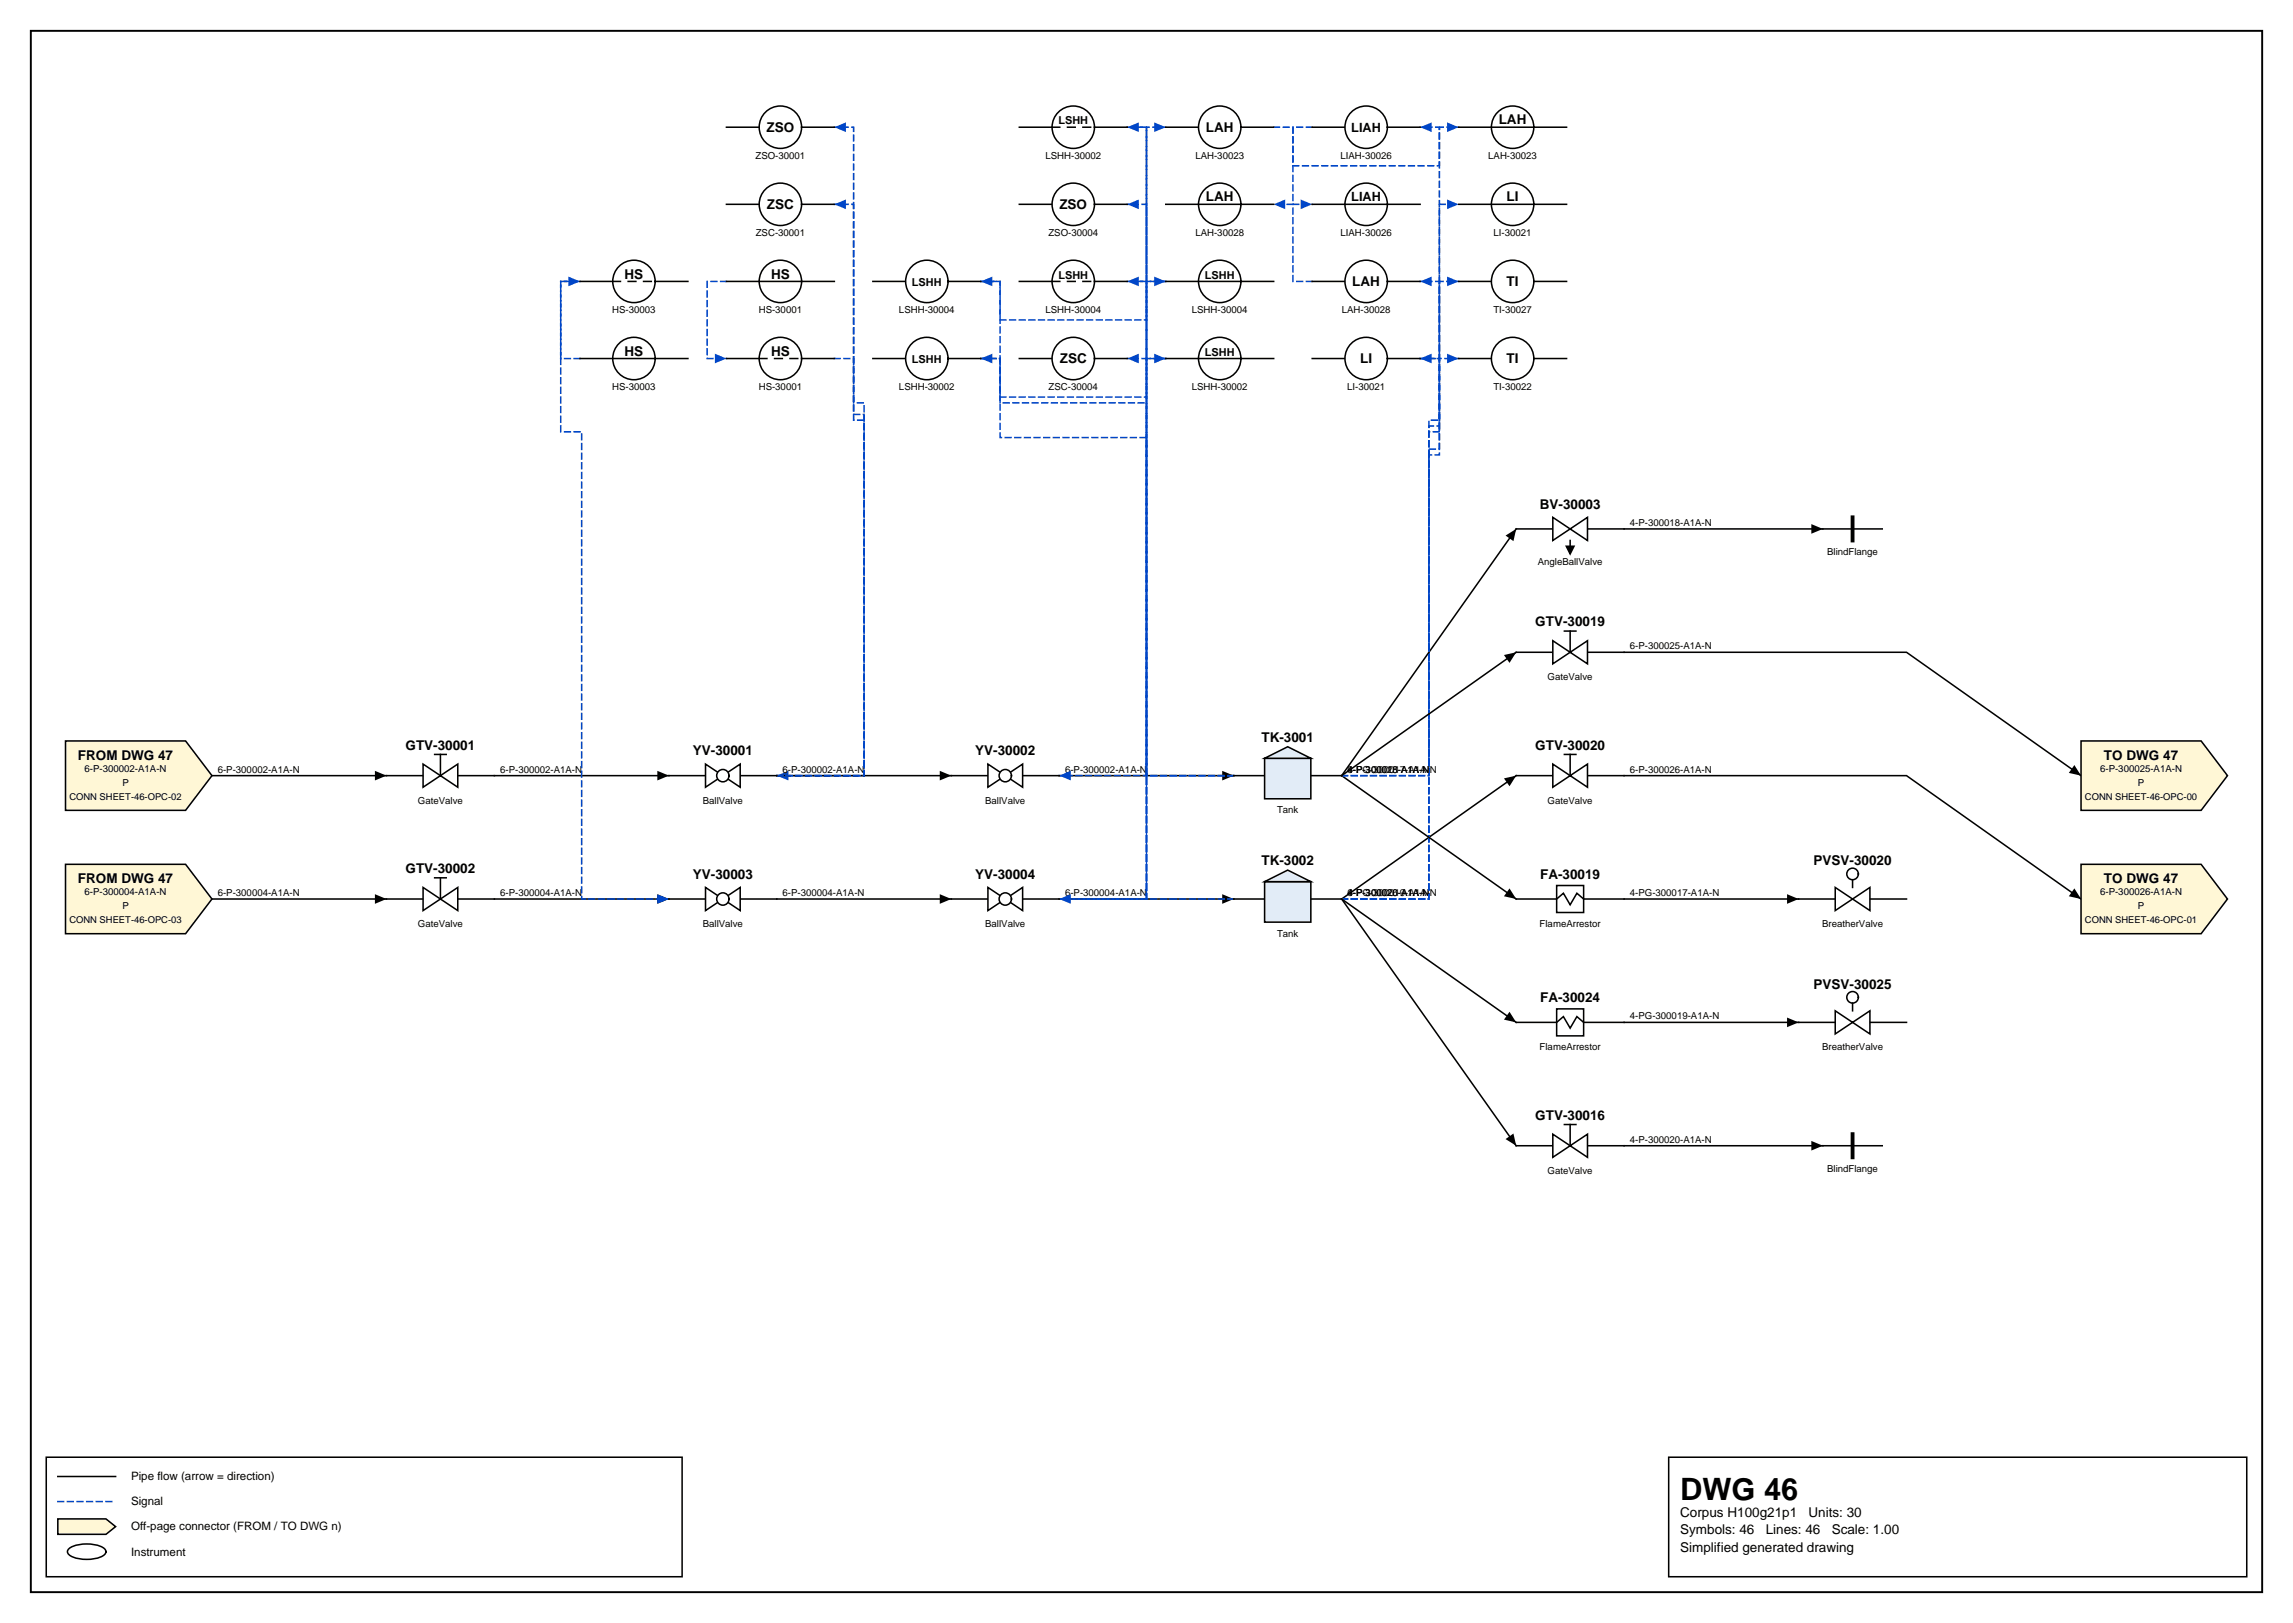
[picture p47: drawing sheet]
<svg xmlns="http://www.w3.org/2000/svg" width="420mm" height="297mm" viewBox="0 0 420 297" stroke-linecap="round" stroke-linejoin="round" font-family="sans-serif">
<defs><g id="words">
<text font-size="5.6" x="307.6" y="274.5">DWG 46</text>
<g font-size="2.5">
<text x="274.4" y="22.8">LAH</text>
<text x="140.3" y="24.1">ZSO</text>
<text x="220.8" y="24.1">LAH</text>
<text x="140.4" y="38.3">ZSC</text>
<text x="194" y="38.3">ZSO</text>
<text x="220.8" y="36.9">LAH</text>
<text x="275.8" y="36.9">LI</text>
<text x="114.3" y="51">HS</text>
<text x="141.2" y="51">HS</text>
<text x="247.6" y="52.4">LAH</text>
<text x="275.8" y="52.4">TI</text>
<text x="114.3" y="65.1">HS</text>
<text x="141.2" y="65.1">HS</text>
<text x="194" y="66.5">ZSC</text>
<text x="249" y="66.5">LI</text>
<text x="275.8" y="66.5">TI</text>
<text x="281.9" y="93.1">BV-30003</text>
<text x="281.1" y="114.6">GTV-30019</text>
<text x="74.3" y="137.2">GTV-30001</text>
<text x="231" y="135.8">TK-3001</text>
<text x="281.1" y="137.2">GTV-30020</text>
<text x="14.3" y="139">FROM DWG 47</text>
<text x="126.9" y="138.3">YV-30001</text>
<text x="178.6" y="138.3">YV-30002</text>
<text x="385.2" y="139">TO DWG 47</text>
<text x="14.3" y="161.6">FROM DWG 47</text>
<text x="74.3" y="159.8">GTV-30002</text>
<text x="126.9" y="160.8">YV-30003</text>
<text x="178.6" y="160.8">YV-30004</text>
<text x="231" y="158.4">TK-3002</text>
<text x="282" y="160.8">FA-30019</text>
<text x="332" y="158.4">PVSV-30020</text>
<text x="385.2" y="161.6">TO DWG 47</text>
<text x="282" y="183.4">FA-30024</text>
<text x="332" y="180.9">PVSV-30025</text>
<text x="281.1" y="204.9">GTV-30016</text>
<text x="307.6" y="277.6">Corpus H100g21p1</text>
<text x="307.6" y="280.8">Symbols: 46</text>
<text x="323.3" y="280.8">Lines: 46</text>
<text x="331.1" y="277.6">Units: 30</text>
<text x="335.3" y="280.8">Scale: 1.00</text>
<text x="307.6" y="284">Simplified generated drawing</text>
</g>
<g font-size="2.3">
<text x="247.4" y="24.1">LIAH</text>
<text x="247.4" y="36.9">LIAH</text>
</g>
<g font-size="2.1">
<text x="24" y="270.9">Pipe flow (arrow = direction)</text>
<text x="24" y="275.5">Signal</text>
<text x="24" y="280.1">Off-page connector (FROM / TO DWG n)</text>
<text x="24" y="284.7">Instrument</text>
</g>
<g font-size="2">
<text x="193.8" y="22.8">LSHH</text>
<text x="167" y="52.4">LSHH</text>
<text x="193.8" y="51">LSHH</text>
<text x="220.6" y="51">LSHH</text>
<text x="220.6" y="65.1">LSHH</text>
<text x="167" y="66.5">LSHH</text>
</g>
<g font-size="1.8">
<text x="138.3" y="29.1">ZSO-30001</text>
<text x="191.4" y="29.1">LSHH-30002</text>
<text x="218.8" y="29.1">LAH-30023</text>
<text x="245.4" y="29.1">LIAH-30026</text>
<text x="272.5" y="29.1">LAH-30023</text>
<text x="138.4" y="43.2">ZSC-30001</text>
<text x="191.9" y="43.2">ZSO-30004</text>
<text x="218.8" y="43.2">LAH-30028</text>
<text x="245.4" y="43.2">LIAH-30026</text>
<text x="273.4" y="43.2">LI-30021</text>
<text x="112.1" y="57.3">HS-30003</text>
<text x="138.9" y="57.3">HS-30001</text>
<text x="164.6" y="57.3">LSHH-30004</text>
<text x="191.4" y="57.3">LSHH-30004</text>
<text x="218.2" y="57.3">LSHH-30004</text>
<text x="245.7" y="57.3">LAH-30028</text>
<text x="273.4" y="57.3">TI-30027</text>
<text x="112.1" y="71.4">HS-30003</text>
<text x="138.9" y="71.4">HS-30001</text>
<text x="164.6" y="71.4">LSHH-30002</text>
<text x="192" y="71.4">ZSC-30004</text>
<text x="218.2" y="71.4">LSHH-30002</text>
<text x="246.6" y="71.4">LI-30021</text>
<text x="273.4" y="71.4">TI-30022</text>
<text x="298.4" y="96.3">4-P-300018-A1A-N</text>
<text x="334.5" y="101.6">BlindFlange</text>
<text x="281.5" y="103.3">AngleBallValve</text>
<text x="298.4" y="118.9">6-P-300025-A1A-N</text>
<text x="283.3" y="124.5">GateValve</text>
<text x="15.5" y="141.3">6-P-300002-A1A-N</text>
<text x="22.4" y="143.8">P</text>
<text x="39.9" y="141.4">6-P-300002-A1A-N</text>
<text x="91.6" y="141.4">6-P-300002-A1A-N</text>
<text x="143.3" y="141.4">6-P-300002-A1A-N</text>
<text x="195" y="141.4">6-P-300002-A1A-N</text>
<text x="246.7" y="141.4">4-PG-300017-A1A-N</text>
<text x="246.7" y="141.4">4-P-300018-A1A-N</text>
<text x="246.7" y="141.4">6-P-300025-A1A-N</text>
<text x="298.4" y="141.4">6-P-300026-A1A-N</text>
<text x="384.5" y="141.3">6-P-300025-A1A-N</text>
<text x="391.4" y="143.8">P</text>
<text x="76.5" y="147.1">GateValve</text>
<text x="128.7" y="147.1">BallValve</text>
<text x="180.4" y="147.1">BallValve</text>
<text x="233.8" y="148.8">Tank</text>
<text x="283.3" y="147.1">GateValve</text>
<text x="15.5" y="163.9">6-P-300004-A1A-N</text>
<text x="22.4" y="166.4">P</text>
<text x="39.9" y="164">6-P-300004-A1A-N</text>
<text x="91.6" y="164">6-P-300004-A1A-N</text>
<text x="143.3" y="164">6-P-300004-A1A-N</text>
<text x="195" y="164">6-P-300004-A1A-N</text>
<text x="246.7" y="164">4-P-300020-A1A-N</text>
<text x="246.7" y="164">6-P-300026-A1A-N</text>
<text x="246.7" y="164">4-PG-300019-A1A-N</text>
<text x="298.4" y="164">4-PG-300017-A1A-N</text>
<text x="384.5" y="163.9">6-P-300026-A1A-N</text>
<text x="391.4" y="166.4">P</text>
<text x="76.5" y="169.7">GateValve</text>
<text x="128.7" y="169.7">BallValve</text>
<text x="180.4" y="169.7">BallValve</text>
<text x="233.8" y="171.4">Tank</text>
<text x="281.9" y="169.7">FlameArrestor</text>
<text x="333.6" y="169.7">BreatherValve</text>
<text x="298.4" y="186.6">4-PG-300019-A1A-N</text>
<text x="281.9" y="192.2">FlameArrestor</text>
<text x="333.6" y="192.2">BreatherValve</text>
<text x="298.4" y="209.2">4-P-300020-A1A-N</text>
<text x="283.3" y="214.8">GateValve</text>
<text x="334.5" y="214.5">BlindFlange</text>
</g>
<g font-size="1.7">
<text x="12.7" y="146.4">CONN SHEET-46-OPC-02</text>
<text x="381.7" y="146.4">CONN SHEET-46-OPC-00</text>
<text x="12.7" y="169">CONN SHEET-46-OPC-03</text>
<text x="381.7" y="169">CONN SHEET-46-OPC-01</text>
</g>
</g></defs>
<path d="M5.6 5.6h408.6v285.8h-408.6z" fill="none" stroke="#000" stroke-width=".35"/>
<path d="M8.5 266.7h116.4v21.9h-116.4zM10.6 270.2h10.6M305.5 266.7h105.8v21.9h-105.8z" fill="none" stroke="#000" stroke-width=".28"/>
<path d="M10.6 274.8h10.6" fill="none" stroke="#0046c8" stroke-width=".28" stroke-dasharray="1.1 .7"/>
<path d="M10.6 278h8.8l1.8 1.4-1.8 1.4h-8.8z" fill="#fff7d6" stroke="#000" stroke-width=".28"/>
<path d="M12.7 283.4a6.7 6.7 0 0 1 6.3 0 .72 .72 0 0 1 0 1.2 6.7 6.7 0 0 1-6.3 0 .72 .72 0 0 1 0-1.2z" fill="none" stroke="#000" stroke-width=".28"/>
<path d="M152.8 65.6h3.5v8.1h1.9v68.3h-16" fill="none" stroke="#0046c8" stroke-width=".28" stroke-dasharray="1.1 .7"/>
<path d="M142.2 142l2.1-.9v1.7z" fill="#0046c8"/>
<path d="M38.8 142h32" fill="none" stroke="#000" stroke-width=".28"/>
<path d="M68.6 141.1l2.2 .9-2.2 .8z" fill="#000"/>
<path d="M133 51.5h-3.5v14.1h3.5" fill="none" stroke="#0046c8" stroke-width=".28" stroke-dasharray="1.1 .7"/>
<path d="M130.9 64.7l2.1 .9-2.1 .9z" fill="#0046c8"/>
<path d="M297.3 164.5h32" fill="none" stroke="#000" stroke-width=".28"/>
<path d="M327.2 163.7l2.1 .8-2.1 .9z" fill="#000"/>
<path d="M213.4 65.6h-3.5v-42.3h-3.5" fill="none" stroke="#0046c8" stroke-width=".28" stroke-dasharray="1.1 .7"/>
<path d="M206.4 23.3l2.1-.9v1.8z" fill="#0046c8"/>
<path d="M193.9 164.5h16v-98.9h-3.5" fill="none" stroke="#0046c8" stroke-width=".28" stroke-dasharray="1.1 .7"/>
<path d="M206.4 65.6l2.1-.9v1.8z" fill="#0046c8"/>
<path d="M193.9 164.5h32" fill="none" stroke="#000" stroke-width=".28"/>
<path d="M223.8 163.7l2.1 .8-2.1 .9z" fill="#000"/>
<path d="M193.9 164.5h16v-127.1h-3.5" fill="none" stroke="#0046c8" stroke-width=".28" stroke-dasharray="1.1 .7"/>
<path d="M206.4 37.4l2.1-.9v1.8z" fill="#0046c8"/>
<path d="M297.3 96.8h36.4M193.9 142h32M38.8 164.5h32M245.6 164.5l32 45.2M297.3 209.7h36.4" fill="none" stroke="#000" stroke-width=".28"/>
<path d="M331.6 95.9l2.1 .9-2.1 .9zM223.8 141.1l2.1 .9-2.1 .8zM68.6 163.7l2.2 .8-2.2 .9zM275.6 208.5l1.5-1 .5 2.2zM331.6 208.8l2.1 .9-2.1 .9z" fill="#000"/>
<path d="M245.6 164.5h16v-87.6h1.9v-25.4h-3.5" fill="none" stroke="#0046c8" stroke-width=".28" stroke-dasharray="1.1 .7"/>
<path d="M260 51.5l2.1-.9v1.8z" fill="#0046c8"/>
<path d="M277.6 142l-32 22.5" fill="none" stroke="#000" stroke-width=".28"/>
<path d="M275.3 142.5l2.3-.5-1.2 1.9z" fill="#000"/>
<path d="M245.6 164.5h16v-86.5h1.9v-54.7h-3.5" fill="none" stroke="#0046c8" stroke-width=".28" stroke-dasharray="1.1 .7"/>
<path d="M260 23.3l2.1-.9v1.8z" fill="#0046c8"/>
<path d="M245.6 164.5h16v-85.5h1.9v-27.5h3.6" fill="none" stroke="#0046c8" stroke-width=".28" stroke-dasharray="1.1 .7"/>
<path d="M264.9 50.6l2.2 .9-2.2 .9z" fill="#0046c8"/>
<path d="M245.6 164.5l32 22.6" fill="none" stroke="#000" stroke-width=".28"/>
<path d="M276.4 185.2l1.2 1.9-2.3-.5z" fill="#000"/>
<path d="M225.9 164.5h-16v-84.4h-26.8v-28.6h-3.5" fill="none" stroke="#0046c8" stroke-width=".28" stroke-dasharray="1.1 .7"/>
<path d="M179.6 51.5l2.1-.9v1.8z" fill="#0046c8"/>
<path d="M233.2 23.3h3.5v7h26.8v-7h3.6" fill="none" stroke="#0046c8" stroke-width=".28" stroke-dasharray="1.1 .7"/>
<path d="M264.9 22.4l2.2 .9-2.2 .9z" fill="#0046c8"/>
<path d="M260 65.6h3.5v-28.2h3.6" fill="none" stroke="#0046c8" stroke-width=".28" stroke-dasharray="1.1 .7"/>
<path d="M264.9 36.5l2.2 .9-2.2 .9z" fill="#0046c8"/>
<path d="M240.2 51.5h-3.5v-14.1h-3.5" fill="none" stroke="#0046c8" stroke-width=".28" stroke-dasharray="1.1 .7"/>
<path d="M233.2 37.4l2.1-.9v1.8z" fill="#0046c8"/>
<path d="M277.6 96.8l-32 45.2 32 22.5" fill="none" stroke="#000" stroke-width=".28"/>
<path d="M275.6 98l2-1.2-.5 2.2zM276.4 162.6l1.2 1.9-2.3-.5z" fill="#000"/>
<path d="M225.9 142h-16v-118.7h3.5" fill="none" stroke="#0046c8" stroke-width=".28" stroke-dasharray="1.1 .7"/>
<path d="M211.3 22.4l2.1 .9-2.1 .9z" fill="#0046c8"/>
<path d="M245.6 142h16v-59.8h1.9v-16.6h-3.5" fill="none" stroke="#0046c8" stroke-width=".28" stroke-dasharray="1.1 .7"/>
<path d="M260 65.6l2.1-.9v1.8z" fill="#0046c8"/>
<path d="M245.6 142h16v-58.7h1.9v-17.7h3.6" fill="none" stroke="#0046c8" stroke-width=".28" stroke-dasharray="1.1 .7"/>
<path d="M264.9 64.7l2.2 .9-2.2 .9z" fill="#0046c8"/>
<path d="M277.6 119.4l-32 22.6" fill="none" stroke="#000" stroke-width=".28"/>
<path d="M275.3 119.9l2.3-.5-1.2 1.9z" fill="#000"/>
<path d="M225.9 142h-16v-68.3h-26.8v-8.1h-3.5" fill="none" stroke="#0046c8" stroke-width=".28" stroke-dasharray="1.1 .7"/>
<path d="M179.6 65.6l2.1-.9v1.8z" fill="#0046c8"/>
<path d="M213.4 51.5h-7" fill="none" stroke="#0046c8" stroke-width=".28" stroke-dasharray="1.1 .7"/>
<path d="M206.4 51.5l2.1-.9v1.8z" fill="#0046c8"/>
<path d="M206.4 51.5h3.5v113h-16" fill="none" stroke="#0046c8" stroke-width=".28" stroke-dasharray="1.1 .7"/>
<path d="M193.9 164.5l2.1-.8v1.7z" fill="#0046c8"/>
<path d="M142.2 142h32M297.3 142h51.7l32 22.5M90.5 164.5h32" fill="none" stroke="#000" stroke-width=".28"/>
<path d="M172.1 141.1l2.1 .9-2.1 .8zM120.3 163.7l2.2 .8-2.2 .9zM379.8 162.6l1.2 1.9-2.2-.5z" fill="#000"/>
<path d="M142.2 142h16v-66.2h-1.9v-38.4h-3.5" fill="none" stroke="#0046c8" stroke-width=".28" stroke-dasharray="1.1 .7"/>
<path d="M152.8 37.4l2.1-.9v1.8z" fill="#0046c8"/>
<path d="M142.2 142h16v-65.1h-1.9v-53.6h-3.5" fill="none" stroke="#0046c8" stroke-width=".28" stroke-dasharray="1.1 .7"/>
<path d="M152.8 23.3l2.1-.9v1.8z" fill="#0046c8"/>
<path d="M240.2 23.3h-3.5v14.1h3.5" fill="none" stroke="#0046c8" stroke-width=".28" stroke-dasharray="1.1 .7"/>
<path d="M238.1 36.5l2.1 .9-2.1 .9z" fill="#0046c8"/>
<path d="M297.3 119.4h51.7l32 22.6" fill="none" stroke="#000" stroke-width=".28"/>
<path d="M379.8 140l1.2 2-2.2-.5z" fill="#000"/>
<path d="M106.2 65.6h-3.5v-14.1h3.5" fill="none" stroke="#0046c8" stroke-width=".28" stroke-dasharray="1.1 .7"/>
<path d="M104.1 50.6l2.1 .9-2.1 .9z" fill="#0046c8"/>
<path d="M297.3 187.1h32" fill="none" stroke="#000" stroke-width=".28"/>
<path d="M327.2 186.2l2.1 .9-2.1 .9z" fill="#000"/>
<path d="M206.4 23.3h3.5v118.7h-16" fill="none" stroke="#0046c8" stroke-width=".28" stroke-dasharray="1.1 .7"/>
<path d="M193.9 142l2.1-.9v1.7z" fill="#0046c8"/>
<path d="M90.5 142h32M142.2 164.5h32" fill="none" stroke="#000" stroke-width=".28"/>
<path d="M120.3 141.1l2.2 .9-2.2 .8zM172.1 163.7l2.1 .8-2.1 .9z" fill="#000"/>
<path d="M179.6 65.6h3.5v7.1h26.8v-7.1h3.5" fill="none" stroke="#0046c8" stroke-width=".28" stroke-dasharray="1.1 .7"/>
<path d="M211.3 64.7l2.1 .9-2.1 .9z" fill="#0046c8"/>
<path d="M106.2 51.5h-3.5v27.5h3.8v85.5h16" fill="none" stroke="#0046c8" stroke-width=".28" stroke-dasharray="1.1 .7"/>
<path d="M120.3 163.7l2.2 .8-2.2 .9z" fill="#0046c8"/>
<path d="M179.6 51.5h3.5v7.1h26.8v-7.1h3.5" fill="none" stroke="#0046c8" stroke-width=".28" stroke-dasharray="1.1 .7"/>
<path d="M211.3 50.6l2.1 .9-2.1 .9z" fill="#0046c8"/>
<path d="M133 65.6h6M146.8 65.6h6" fill="none" stroke="#000" stroke-width=".28"/>
<circle cx="142.9" cy="65.6" r="3.9" fill="#fff" stroke="#000" stroke-width=".28"/>
<path d="M139 65.6h1.4M141.8 65.6h1.4M144.6 65.6h1.4" fill="none" stroke="#000" stroke-width=".28"/>
<path d="M12 135.6h22l4.8 6.4-4.8 6.3h-22z" fill="#fff7d6" stroke="#000" stroke-width=".28"/>
<path d="M133 51.5h6M146.8 51.5h6" fill="none" stroke="#000" stroke-width=".28"/>
<circle cx="142.9" cy="51.5" r="3.9" fill="#fff" stroke="#000" stroke-width=".28"/>
<path d="M139 51.5h7.8M277.6 164.5h7.4M289.9 164.5h7.4" fill="none" stroke="#000" stroke-width=".28"/>
<path d="M285 162.1h4.9v4.9h-4.9z" fill="#fff" stroke="#000" stroke-width=".28"/>
<path d="M213.4 37.4h6M227.2 37.4h6M285 164.5l1.2-1 1.3 2.1 1.2-2.1 1.2 1" fill="none" stroke="#000" stroke-width=".28"/>
<circle cx="223.3" cy="37.4" r="3.9" fill="#fff" stroke="#000" stroke-width=".28"/>
<path d="M219.4 37.4h7.8M186.6 65.6h6M200.4 65.6h6" fill="none" stroke="#000" stroke-width=".28"/>
<circle cx="196.5" cy="65.6" r="3.9" fill="#fff" stroke="#000" stroke-width=".28"/>
<path d="M213.4 65.6h6M227.2 65.6h6" fill="none" stroke="#000" stroke-width=".28"/>
<circle cx="223.3" cy="65.6" r="3.9" fill="#fff" stroke="#000" stroke-width=".28"/>
<path d="M219.4 65.6h7.8M174.2 164.5h6.7M187.2 164.5h6.7" fill="none" stroke="#000" stroke-width=".28"/>
<g fill="#fff" stroke="#000" stroke-width=".28">
<path d="M180.9 162.4l6.3 4.3v-4.3l-6.3 4.3z"/>
<circle cx="184" cy="164.5" r="1.13"/>
</g>
<path d="M277.6 96.8h6.7M290.6 96.8h6.7" fill="none" stroke="#000" stroke-width=".28"/>
<path d="M284.3 94.7l6.3 4.2v-4.2l-6.3 4.2z" fill="#fff" stroke="#000" stroke-width=".28"/>
<path d="M287.5 98.9v1.4" fill="none" stroke="#000" stroke-width=".28"/>
<path d="M286.8 100h1.4l-.7 1.4z" fill="#000" stroke="#000" stroke-width=".28"/>
<path d="M12 158.2h22l4.8 6.3-4.8 6.4h-22z" fill="#fff7d6" stroke="#000" stroke-width=".28"/>
<path d="M277.6 209.7h6.7M290.6 209.7h6.7" fill="none" stroke="#000" stroke-width=".28"/>
<path d="M284.3 207.6l6.3 4.2v-4.2l-6.3 4.2z" fill="#fff" stroke="#000" stroke-width=".28"/>
<path d="M174.2 142h6.7M187.2 142h6.7M286.4 205.8h2.1M287.5 205.8v3.9" fill="none" stroke="#000" stroke-width=".28"/>
<g fill="#fff" stroke="#000" stroke-width=".28">
<path d="M180.9 139.8l6.3 4.3v-4.3l-6.3 4.3z"/>
<circle cx="184" cy="142" r="1.13"/>
</g>
<path d="M225.9 164.5h5.6M240 164.5h5.6" fill="none" stroke="#000" stroke-width=".28"/>
<g fill="#e2ecf7" stroke="#000" stroke-width=".28">
<path d="M231.5 161.4h8.5v7.4h-8.5z"/>
<path d="M231.5 161.4l4.3-2.2 4.2 2.2z"/>
</g>
<path d="M213.4 23.3h6M227.2 23.3h6" fill="none" stroke="#000" stroke-width=".28"/>
<circle cx="223.3" cy="23.3" r="3.9" fill="#fff" stroke="#000" stroke-width=".28"/>
<path d="M240.2 65.6h6M254 65.6h6" fill="none" stroke="#000" stroke-width=".28"/>
<circle cx="250.1" cy="65.6" r="3.9" fill="#fff" stroke="#000" stroke-width=".28"/>
<path d="M240.2 51.5h6M254 51.5h6" fill="none" stroke="#000" stroke-width=".28"/>
<circle cx="250.1" cy="51.5" r="3.9" fill="#fff" stroke="#000" stroke-width=".28"/>
<path d="M225.9 142h5.6M240 142h5.6" fill="none" stroke="#000" stroke-width=".28"/>
<g fill="#e2ecf7" stroke="#000" stroke-width=".28">
<path d="M231.5 138.8h8.5v7.4h-8.5z"/>
<path d="M231.5 138.8l4.3-2.1 4.2 2.1z"/>
</g>
<path d="M133 37.4h6M146.8 37.4h6" fill="none" stroke="#000" stroke-width=".28"/>
<circle cx="142.9" cy="37.4" r="3.9" fill="#fff" stroke="#000" stroke-width=".28"/>
<path d="M213.4 51.5h6M227.2 51.5h6" fill="none" stroke="#000" stroke-width=".28"/>
<circle cx="223.3" cy="51.5" r="3.9" fill="#fff" stroke="#000" stroke-width=".28"/>
<path d="M186.6 51.5h6M200.4 51.5h6M219.4 51.5h7.8" fill="none" stroke="#000" stroke-width=".28"/>
<circle cx="196.5" cy="51.5" r="3.9" fill="#fff" stroke="#000" stroke-width=".28"/>
<path d="M192.6 51.5h1.4M195.4 51.5h1.4M198.3 51.5h1.4M70.8 164.5h6.7M83.8 164.5h6.7" fill="none" stroke="#000" stroke-width=".28"/>
<path d="M77.5 162.4l6.3 4.3v-4.3l-6.3 4.3z" fill="#fff" stroke="#000" stroke-width=".28"/>
<path d="M277.6 142h6.7M290.6 142h6.7M79.6 160.7h2.1M80.6 160.7v3.8" fill="none" stroke="#000" stroke-width=".28"/>
<path d="M284.3 139.8l6.3 4.3v-4.3l-6.3 4.3z" fill="#fff" stroke="#000" stroke-width=".28"/>
<path d="M186.6 37.4h6M200.4 37.4h6M286.4 138.1h2.1M287.5 138.1v3.9M333.7 209.7h10.9" fill="none" stroke="#000" stroke-width=".28"/>
<path d="M339.2 207.6v4.2" fill="none" stroke="#000" stroke-width=".71"/>
<circle cx="196.5" cy="37.4" r="3.9" fill="#fff" stroke="#000" stroke-width=".28"/>
<path d="M122.5 142h6.7M135.5 142h6.7" fill="none" stroke="#000" stroke-width=".28"/>
<g fill="#fff" stroke="#000" stroke-width=".28">
<path d="M129.2 139.8l6.3 4.3v-4.3l-6.3 4.3z"/>
<circle cx="132.3" cy="142" r="1.13"/>
</g>
<path d="M133 23.3h6M146.8 23.3h6" fill="none" stroke="#000" stroke-width=".28"/>
<circle cx="142.9" cy="23.3" r="3.9" fill="#fff" stroke="#000" stroke-width=".28"/>
<path d="M240.2 37.4h6M254 37.4h6" fill="none" stroke="#000" stroke-width=".28"/>
<circle cx="250.1" cy="37.4" r="3.9" fill="#fff" stroke="#000" stroke-width=".28"/>
<path d="M240.2 23.3h6M246.2 37.4h7.8M254 23.3h6" fill="none" stroke="#000" stroke-width=".28"/>
<circle cx="250.1" cy="23.3" r="3.9" fill="#fff" stroke="#000" stroke-width=".28"/>
<path d="M267.1 65.6h5.9M280.8 65.6h6" fill="none" stroke="#000" stroke-width=".28"/>
<circle cx="276.9" cy="65.6" r="3.9" fill="#fff" stroke="#000" stroke-width=".28"/>
<path d="M381 135.6h22l4.8 6.4-4.8 6.3h-22z" fill="#fff7d6" stroke="#000" stroke-width=".28"/>
<path d="M277.6 119.4h6.7M290.6 119.4h6.7" fill="none" stroke="#000" stroke-width=".28"/>
<path d="M284.3 117.3l6.3 4.2v-4.2l-6.3 4.2z" fill="#fff" stroke="#000" stroke-width=".28"/>
<path d="M286.4 115.5h2.1M287.5 115.5v3.9M329.3 164.5h6.7M342.3 164.5h6.7" fill="none" stroke="#000" stroke-width=".28"/>
<path d="M336 162.4l6.3 4.3v-4.3l-6.3 4.3z" fill="#fff" stroke="#000" stroke-width=".28"/>
<g fill="none" stroke="#000" stroke-width=".28">
<path d="M106.2 65.6h6M119.9 65.6h6M339.2 161v1.4"/>
<circle cx="339.2" cy="159.9" r="1.06"/>
</g>
<circle cx="116.1" cy="65.6" r="3.9" fill="#fff" stroke="#000" stroke-width=".28"/>
<path d="M112.2 65.6h7.7" fill="none" stroke="#000" stroke-width=".28"/>
<path d="M381 158.2h22l4.8 6.3-4.8 6.4h-22z" fill="#fff7d6" stroke="#000" stroke-width=".28"/>
<path d="M267.1 51.5h5.9M280.8 51.5h6" fill="none" stroke="#000" stroke-width=".28"/>
<circle cx="276.9" cy="51.5" r="3.9" fill="#fff" stroke="#000" stroke-width=".28"/>
<path d="M267.1 37.4h5.9M280.8 37.4h6M333.7 96.8h10.9" fill="none" stroke="#000" stroke-width=".28"/>
<path d="M339.2 94.7v4.2" fill="none" stroke="#000" stroke-width=".71"/>
<circle cx="276.9" cy="37.4" r="3.9" fill="#fff" stroke="#000" stroke-width=".28"/>
<path d="M267.1 23.3h5.9M273 37.4h7.8M280.8 23.3h6" fill="none" stroke="#000" stroke-width=".28"/>
<circle cx="276.9" cy="23.3" r="3.9" fill="#fff" stroke="#000" stroke-width=".28"/>
<path d="M273 23.3h7.8M277.6 187.1h7.4M289.9 187.1h7.4" fill="none" stroke="#000" stroke-width=".28"/>
<path d="M285 184.6h4.9v5h-4.9z" fill="#fff" stroke="#000" stroke-width=".28"/>
<path d="M186.6 23.3h6M200.4 23.3h6M285 187.1l1.2-1 1.3 2.1 1.2-2.1 1.2 1" fill="none" stroke="#000" stroke-width=".28"/>
<circle cx="196.5" cy="23.3" r="3.9" fill="#fff" stroke="#000" stroke-width=".28"/>
<path d="M192.6 23.3h1.4M195.4 23.3h1.4M198.3 23.3h1.4M122.5 164.5h6.7M135.5 164.5h6.7" fill="none" stroke="#000" stroke-width=".28"/>
<g fill="#fff" stroke="#000" stroke-width=".28">
<path d="M129.2 162.4l6.3 4.3v-4.3l-6.3 4.3z"/>
<circle cx="132.3" cy="164.5" r="1.13"/>
</g>
<path d="M70.8 142h6.7M83.8 142h6.7" fill="none" stroke="#000" stroke-width=".28"/>
<path d="M77.5 139.8l6.3 4.3v-4.3l-6.3 4.3z" fill="#fff" stroke="#000" stroke-width=".28"/>
<path d="M159.8 65.6h6M173.6 65.6h6M79.6 138.1h2.1M80.6 138.1v3.9" fill="none" stroke="#000" stroke-width=".28"/>
<circle cx="169.7" cy="65.6" r="3.9" fill="#fff" stroke="#000" stroke-width=".28"/>
<path d="M106.2 51.5h6M119.9 51.5h6" fill="none" stroke="#000" stroke-width=".28"/>
<circle cx="116.1" cy="51.5" r="3.9" fill="#fff" stroke="#000" stroke-width=".28"/>
<path d="M112.2 51.5h1.4M115 51.5h1.4M117.8 51.5h1.4M159.8 51.5h6M173.6 51.5h6" fill="none" stroke="#000" stroke-width=".28"/>
<circle cx="169.7" cy="51.5" r="3.9" fill="#fff" stroke="#000" stroke-width=".28"/>
<path d="M329.3 187.1h6.7M342.3 187.1h6.7" fill="none" stroke="#000" stroke-width=".28"/>
<path d="M336 185l6.3 4.2v-4.2l-6.3 4.2z" fill="#fff" stroke="#000" stroke-width=".28"/>
<g fill="none" stroke="#000" stroke-width=".28">
<path d="M339.2 183.6v1.4"/>
<circle cx="339.2" cy="182.5" r="1.06"/>
</g>
<use href="#words"/>
</svg>
